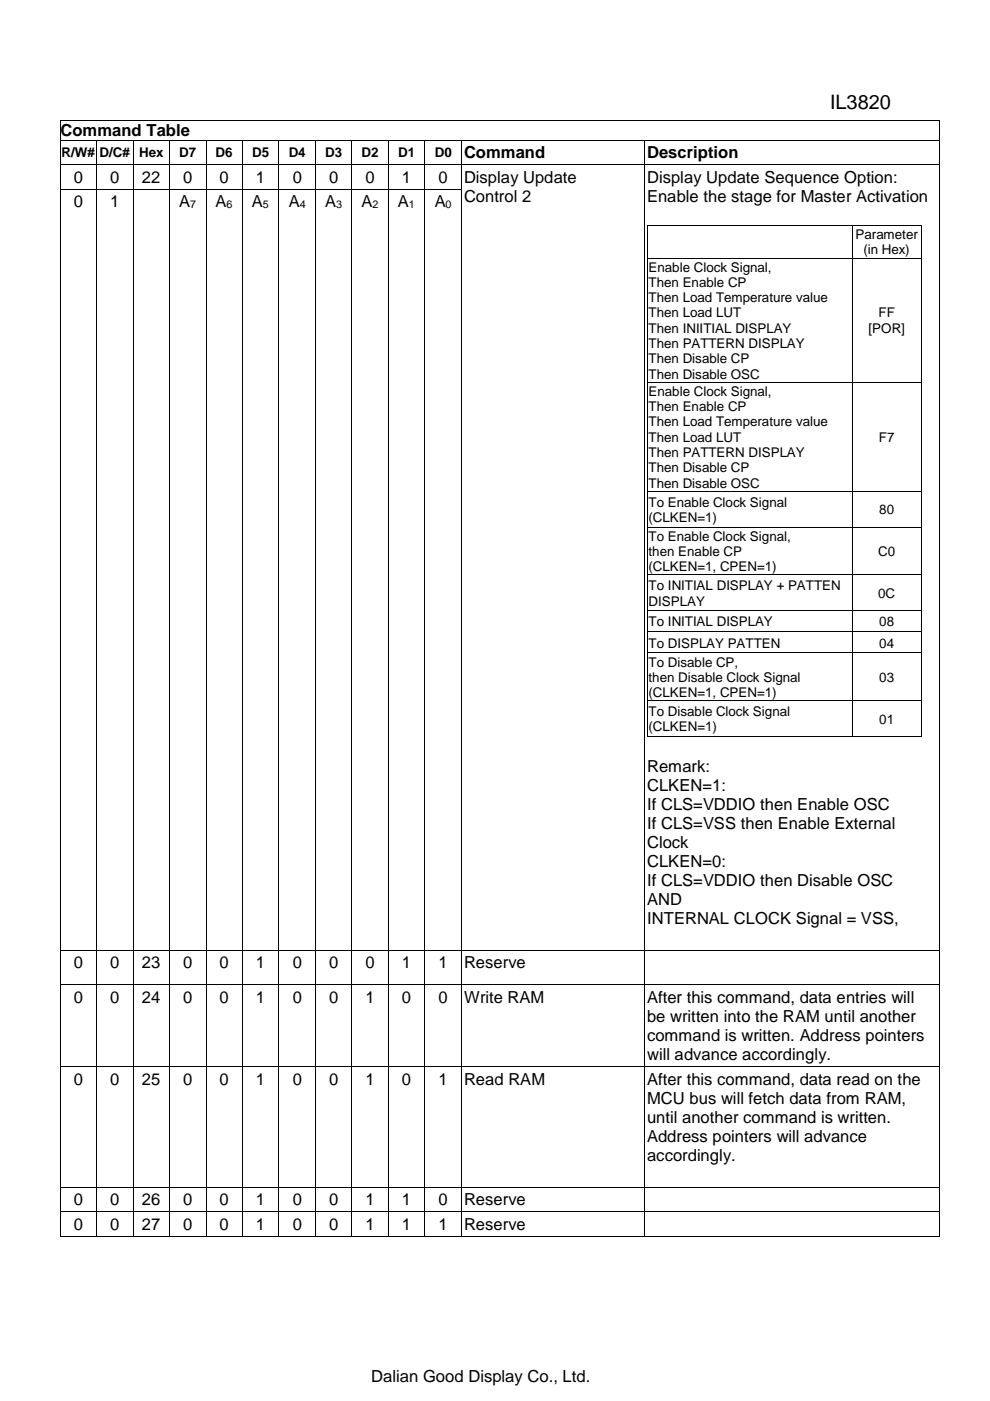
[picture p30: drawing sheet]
<svg xmlns="http://www.w3.org/2000/svg" width="210mm" height="297mm" viewBox="0 0 210 297" stroke-linecap="round" stroke-linejoin="round" font-family="sans-serif">
<defs><g id="words">
<text font-size="4.2" x="176" y="23.2">IL3820</text>
<g font-size="3.5">
<text x="12.8" y="28.8">Command Table</text>
<text x="98.4" y="33.5">Command</text>
<text x="137.2" y="33.5">Description</text>
<text x="15.6" y="38.8">0</text>
<text x="23.3" y="38.8">0</text>
<text x="30.1" y="38.8">22</text>
<text x="38.8" y="38.8">0</text>
<text x="46.6" y="38.8">0</text>
<text x="54.3" y="38.8">1</text>
<text x="62.1" y="38.8">0</text>
<text x="69.8" y="38.8">0</text>
<text x="77.5" y="38.8">0</text>
<text x="85.2" y="38.8">1</text>
<text x="93" y="38.8">0</text>
<text x="98.4" y="38.8">Display Update</text>
<text x="137.2" y="38.8">Display Update Sequence Option:</text>
<text x="15.6" y="44">0</text>
<text x="23.3" y="44">1</text>
<text x="38" y="44">A</text>
<text x="45.7" y="44">A</text>
<text x="53.4" y="44">A</text>
<text x="61.2" y="44">A</text>
<text x="68.9" y="44">A</text>
<text x="76.7" y="44">A</text>
<text x="84.4" y="44">A</text>
<text x="92.2" y="44">A</text>
<text x="98.4" y="42.8">Control 2</text>
<text x="137.2" y="42.8">Enable the stage for Master Activation</text>
<text x="137.2" y="163.6">Remark:</text>
<text x="137.2" y="167.6">CLKEN=1:</text>
<text x="137.2" y="171.7">If CLS=VDDIO then Enable OSC</text>
<text x="137.2" y="175.7">If CLS=VSS then Enable External</text>
<text x="137.2" y="179.8">Clock</text>
<text x="137.2" y="183.9">CLKEN=0:</text>
<text x="137.2" y="187.9">If CLS=VDDIO then Disable OSC</text>
<text x="137.2" y="192">AND</text>
<text x="137.2" y="196">INTERNAL CLOCK Signal = VSS,</text>
<text x="15.6" y="205.3">0</text>
<text x="23.3" y="205.3">0</text>
<text x="30.1" y="205.3">23</text>
<text x="38.8" y="205.3">0</text>
<text x="46.6" y="205.3">0</text>
<text x="54.3" y="205.3">1</text>
<text x="62.1" y="205.3">0</text>
<text x="69.8" y="205.3">0</text>
<text x="77.5" y="205.3">0</text>
<text x="85.2" y="205.3">1</text>
<text x="93" y="205.3">1</text>
<text x="98.4" y="205.3">Reserve</text>
<text x="15.6" y="212.6">0</text>
<text x="23.3" y="212.6">0</text>
<text x="30.1" y="212.6">24</text>
<text x="38.8" y="212.6">0</text>
<text x="46.6" y="212.6">0</text>
<text x="54.3" y="212.6">1</text>
<text x="62.1" y="212.6">0</text>
<text x="69.8" y="212.6">0</text>
<text x="77.5" y="212.6">1</text>
<text x="85.2" y="212.6">0</text>
<text x="93" y="212.6">0</text>
<text x="98.4" y="212.6">Write RAM</text>
<text x="137.2" y="212.6">After this command, data entries will</text>
<text x="137.2" y="216.7">be written into the RAM until another</text>
<text x="137.2" y="220.7">command is written. Address pointers</text>
<text x="137.2" y="224.8">will advance accordingly.</text>
<text x="15.6" y="230">0</text>
<text x="23.3" y="230">0</text>
<text x="30.1" y="230">25</text>
<text x="38.8" y="230">0</text>
<text x="46.6" y="230">0</text>
<text x="54.3" y="230">1</text>
<text x="62.1" y="230">0</text>
<text x="69.8" y="230">0</text>
<text x="77.5" y="230">1</text>
<text x="85.2" y="230">0</text>
<text x="93" y="230">1</text>
<text x="98.4" y="230">Read RAM</text>
<text x="137.2" y="230">After this command, data read on the</text>
<text x="137.2" y="234.1">MCU bus will fetch data from RAM,</text>
<text x="137.2" y="238.1">until another command is written.</text>
<text x="137.2" y="242.2">Address pointers will advance</text>
<text x="137.2" y="246.3">accordingly.</text>
<text x="15.6" y="255.5">0</text>
<text x="23.3" y="255.5">0</text>
<text x="30.1" y="255.5">26</text>
<text x="38.8" y="255.5">0</text>
<text x="46.6" y="255.5">0</text>
<text x="54.3" y="255.5">1</text>
<text x="62.1" y="255.5">0</text>
<text x="69.8" y="255.5">0</text>
<text x="77.5" y="255.5">1</text>
<text x="85.2" y="255.5">1</text>
<text x="93" y="255.5">0</text>
<text x="98.4" y="255.5">Reserve</text>
<text x="15.6" y="260.7">0</text>
<text x="23.3" y="260.7">0</text>
<text x="30.1" y="260.7">27</text>
<text x="38.8" y="260.7">0</text>
<text x="46.6" y="260.7">0</text>
<text x="54.3" y="260.7">1</text>
<text x="62.1" y="260.7">0</text>
<text x="69.8" y="260.7">0</text>
<text x="77.5" y="260.7">1</text>
<text x="85.2" y="260.7">1</text>
<text x="93" y="260.7">1</text>
<text x="98.4" y="260.7">Reserve</text>
<text x="78.7" y="293">Dalian Good Display Co., Ltd.</text>
</g>
<g font-size="2.8">
<text x="13" y="33.2">R/W#</text>
<text x="21.1" y="33.2">D/C#</text>
<text x="29.5" y="33.2">Hex</text>
<text x="38" y="33.2">D7</text>
<text x="45.7" y="33.2">D6</text>
<text x="53.5" y="33.2">D5</text>
<text x="61.2" y="33.2">D4</text>
<text x="69" y="33.2">D3</text>
<text x="76.7" y="33.2">D2</text>
<text x="84.4" y="33.2">D1</text>
<text x="92.2" y="33.2">D0</text>
<text x="181.4" y="50.7">Parameter</text>
<text x="183" y="53.9">(in Hex)</text>
<text x="137.5" y="57.6">Enable Clock Signal,</text>
<text x="137.5" y="60.8">Then Enable CP</text>
<text x="137.5" y="64.1">Then Load Temperature value</text>
<text x="137.5" y="67.3">Then Load LUT</text>
<text x="137.5" y="70.6">Then INIITIAL DISPLAY</text>
<text x="184.1" y="70.6">[POR]</text>
<text x="186.3" y="67.3">FF</text>
<text x="137.5" y="73.8">Then PATTERN DISPLAY</text>
<text x="137.5" y="77">Then Disable CP</text>
<text x="137.5" y="80.3">Then Disable OSC</text>
<text x="137.5" y="83.9">Enable Clock Signal,</text>
<text x="137.5" y="87.2">Then Enable CP</text>
<text x="137.5" y="90.4">Then Load Temperature value</text>
<text x="137.5" y="93.7">Then Load LUT</text>
<text x="186.4" y="93.7">F7</text>
<text x="137.5" y="96.9">Then PATTERN DISPLAY</text>
<text x="137.5" y="100.2">Then Disable CP</text>
<text x="137.5" y="103.4">Then Disable OSC</text>
<text x="137.5" y="107.4">To Enable Clock Signal</text>
<text x="137.5" y="110.7">(CLKEN=1)</text>
<text x="186.4" y="109.1">80</text>
<text x="137.5" y="114.6">To Enable Clock Signal,</text>
<text x="137.5" y="117.9">then Enable CP</text>
<text x="186.2" y="117.9">C0</text>
<text x="137.5" y="121.2">(CLKEN=1, CPEN=1)</text>
<text x="137.5" y="125.1">To INITIAL DISPLAY + PATTEN</text>
<text x="137.5" y="128.4">DISPLAY</text>
<text x="186.2" y="126.7">0C</text>
<text x="137.5" y="132.8">To INITIAL DISPLAY</text>
<text x="137.5" y="137.3">To DISPLAY PATTEN</text>
<text x="186.4" y="132.8">08</text>
<text x="186.4" y="137.3">04</text>
<text x="137.5" y="141.4">To Disable CP,</text>
<text x="137.5" y="144.6">then Disable Clock Signal</text>
<text x="137.5" y="147.8">(CLKEN=1, CPEN=1)</text>
<text x="186.4" y="144.6">03</text>
<text x="137.5" y="151.8">To Disable Clock Signal</text>
<text x="137.5" y="155.1">(CLKEN=1)</text>
<text x="186.4" y="153.5">01</text>
</g>
<g font-size="2.3">
<text x="40.3" y="44.2">7</text>
<text x="48" y="44.2">6</text>
<text x="55.8" y="44.2">5</text>
<text x="63.5" y="44.2">4</text>
<text x="71.2" y="44.2">3</text>
<text x="79" y="44.2">2</text>
<text x="86.7" y="44.2">1</text>
<text x="94.5" y="44.2">0</text>
</g>
</g></defs>
<g fill="#000">
<path d="M12.7 25.4h.1v.2h-.1zM12.7 29.6h.1v.7h-.1zM12.7 34.9h.1v.6h-.1zM20.4 29.8h.2v.5h-.2zM20.4 29.6h.2v.2h-.2zM20.4 34.9h.2v.6h-.2zM28.2 29.8h.1v.5h-.1zM28.2 29.6h.1v.2h-.1zM28.2 34.9h.1v.6h-.1zM35.9 29.8h.1v.5h-.1zM35.9 29.6h.1v.2h-.1zM35.9 34.9h.1v.6h-.1z"/>
<path d="M43.6 29.8h.2v.5h-.2zM43.6 29.6h.2v.2h-.2zM43.6 34.9h.2v.6h-.2zM51.3 29.8h.2v.5h-.2zM51.3 29.6h.2v.2h-.2zM51.3 34.9h.2v.6h-.2zM59.1 29.8h.1v.5h-.1zM59.1 29.6h.1v.2h-.1zM59.1 34.9h.1v.6h-.1zM66.8 29.8h.2v.5h-.2zM66.8 29.6h.2v.2h-.2zM66.8 34.9h.2v.6h-.2z"/>
<path d="M74.5 29.8h.2v.5h-.2zM74.5 29.6h.2v.2h-.2zM74.5 34.9h.2v.6h-.2zM82.3 29.8h.2v.5h-.2zM82.3 29.6h.2v.2h-.2zM82.3 34.9h.2v.6h-.2zM90 29.8h.2v.5h-.2zM90 29.6h.2v.2h-.2zM90 34.9h.2v.6h-.2zM97.8 29.8h.2v.5h-.2zM97.8 29.6h.2v.2h-.2zM97.8 34.9h.2v.6h-.2z"/>
<path d="M136.6 29.8h.2v.5h-.2zM136.6 29.6h.2v.2h-.2zM136.6 34.9h.2v.6h-.2zM199.1 25.4h.2v.2h-.2zM199.1 29.6h.2v.7h-.2zM199.1 34.9h.2v.6h-.2zM12.7 40.1h.1v.7h-.1zM20.4 40.1h.2v.7h-.2zM28.2 40.1h.1v.7h-.1zM35.9 40.1h.1v.7h-.1zM43.6 40.1h.2v.7h-.2zM51.3 40.1h.2v.7h-.2z"/>
<path d="M59.1 40.1h.1v.7h-.1zM66.8 40.1h.2v.7h-.2zM74.5 40.1h.2v.7h-.2zM82.3 40.1h.2v.7h-.2zM90 40.1h.2v.7h-.2zM97.8 40.1h.2v.7h-.2zM136.6 40.1h.2v.7h-.2zM137.2 47.7h.2v.4h-.2zM137.2 47.7h.2v.2h-.2zM137.2 54.6h.2v.4h-.2zM180.6 47.9h.2v.2h-.2zM180.6 47.7h.2v.2h-.2z"/>
<path d="M180.6 54.6h.2v.4h-.2zM195.3 47.7h.1v.4h-.1zM195.3 47.7h.1v.2h-.1zM195.3 54.6h.1v.4h-.1zM199.1 40.1h.2v.7h-.2zM137.2 81h.2v.4h-.2zM180.6 81h.2v.4h-.2zM195.3 81h.1v.4h-.1zM137.2 104.1h.2v.4h-.2zM137.2 111.7h.2v.4h-.2zM180.6 104.1h.2v.4h-.2zM180.6 111.7h.2v.4h-.2z"/>
<path d="M195.3 104.1h.1v.4h-.1zM195.3 111.7h.1v.4h-.1zM137.2 121.8h.2v.4h-.2zM137.2 129.4h.2v.4h-.2zM137.2 133.9h.2v.4h-.2zM137.2 138.4h.2v.4h-.2zM180.6 121.8h.2v.4h-.2zM180.6 129.4h.2v.4h-.2zM180.6 133.9h.2v.4h-.2zM180.6 138.4h.2v.4h-.2zM195.3 121.8h.1v.4h-.1zM195.3 129.4h.1v.4h-.1z"/>
<path d="M195.3 133.9h.1v.4h-.1zM195.3 138.4h.1v.4h-.1zM137.2 148.5h.2v.4h-.2zM137.2 156.1h.2v.2h-.2zM180.6 148.5h.2v.4h-.2zM180.6 156.1h.2v.2h-.2zM195.3 148.5h.1v.4h-.1zM195.3 156.1h.1v.2h-.1zM12.7 201.4h.1v.7h-.1zM12.7 208.7h.1v.7h-.1zM20.4 201.4h.2v.7h-.2zM20.4 208.7h.2v.7h-.2z"/>
<path d="M28.2 201.4h.1v.7h-.1zM28.2 208.7h.1v.7h-.1zM35.9 201.4h.1v.7h-.1zM35.9 208.7h.1v.7h-.1zM43.6 201.4h.2v.7h-.2zM43.6 208.7h.2v.7h-.2zM51.3 201.4h.2v.7h-.2zM51.3 208.7h.2v.7h-.2zM59.1 201.4h.1v.7h-.1zM59.1 208.7h.1v.7h-.1zM66.8 201.4h.2v.7h-.2zM66.8 208.7h.2v.7h-.2z"/>
<path d="M74.5 201.4h.2v.7h-.2zM74.5 208.7h.2v.7h-.2zM82.3 201.4h.2v.7h-.2zM82.3 208.7h.2v.7h-.2zM90 201.4h.2v.7h-.2zM90 208.7h.2v.7h-.2zM97.8 201.4h.2v.7h-.2zM97.8 208.7h.2v.7h-.2zM136.6 201.4h.2v.7h-.2zM136.6 208.7h.2v.7h-.2zM199.1 201.4h.2v.7h-.2zM199.1 208.7h.2v.7h-.2z"/>
<path d="M12.7 226.1h.1v.7h-.1zM20.4 226.1h.2v.7h-.2zM28.2 226.1h.1v.7h-.1zM35.9 226.1h.1v.7h-.1zM43.6 226.1h.2v.7h-.2zM51.3 226.1h.2v.7h-.2zM59.1 226.1h.1v.7h-.1zM66.8 226.1h.2v.7h-.2zM74.5 226.1h.2v.7h-.2zM82.3 226.1h.2v.7h-.2zM90 226.1h.2v.7h-.2zM97.8 226.1h.2v.7h-.2z"/>
<path d="M136.6 226.1h.2v.7h-.2zM199.1 226.1h.2v.7h-.2zM12.7 251.6h.1v.7h-.1zM12.7 256.8h.1v.7h-.1zM20.4 251.6h.2v.7h-.2zM20.4 256.8h.2v.7h-.2zM28.2 251.6h.1v.7h-.1zM28.2 256.8h.1v.7h-.1zM35.9 251.6h.1v.7h-.1zM35.9 256.8h.1v.7h-.1zM43.6 251.6h.2v.7h-.2zM43.6 256.8h.2v.7h-.2z"/>
<path d="M51.3 251.6h.2v.7h-.2zM51.3 256.8h.2v.7h-.2zM59.1 251.6h.1v.7h-.1zM59.1 256.8h.1v.7h-.1zM66.8 251.6h.2v.7h-.2zM66.8 256.8h.2v.7h-.2zM74.5 251.6h.2v.7h-.2zM74.5 256.8h.2v.7h-.2zM82.3 251.6h.2v.7h-.2zM82.3 256.8h.2v.7h-.2zM90 251.6h.2v.7h-.2zM90 256.8h.2v.7h-.2z"/>
<path d="M97.8 251.6h.2v.7h-.2zM97.8 256.8h.2v.7h-.2zM136.6 251.6h.2v.7h-.2zM136.6 256.8h.2v.7h-.2zM199.1 251.6h.2v.7h-.2zM199.1 256.8h.2v.7h-.2zM12.7 262h.1v.2h-.1zM20.4 262h.2v.2h-.2zM28.2 262h.1v.2h-.1zM35.9 262h.1v.2h-.1zM43.6 262h.2v.2h-.2zM51.3 262h.2v.2h-.2z"/>
<path d="M59.1 262h.1v.2h-.1zM66.8 262h.2v.2h-.2zM74.5 262h.2v.2h-.2zM82.3 262h.2v.2h-.2zM90 262h.2v.2h-.2zM97.8 262h.2v.2h-.2zM136.6 262h.2v.2h-.2zM199.1 262h.2v.2h-.2z"/>
</g>
<g fill="none" stroke="#000" stroke-width=".21">
<path d="M12.7 25.6v4M12.7 30.3v4.6M12.7 35.5v4.6M12.8 25.5h186.3M12.8 29.7h7.6M12.8 34.9h7.6M20.5 30.3v4.6M20.5 35.5v4.6M20.6 29.7h7.6M20.6 34.9h7.6M28.2 30.3v4.6M28.2 35.5v4.6"/>
<path d="M28.3 29.7h7.6M28.3 34.9h7.6M35.9 30.3v4.6M35.9 35.5v4.6M36 29.7h7.6M36 34.9h7.6M43.7 30.3v4.6M43.7 35.5v4.6M43.8 29.7h7.5M43.8 34.9h7.5M51.4 30.3v4.6M51.4 35.5v4.6"/>
<path d="M51.5 29.7h7.6M51.5 34.9h7.6M59.1 30.3v4.6M59.1 35.5v4.6M59.2 29.7h7.6M59.2 34.9h7.6M66.9 30.3v4.6M66.9 35.5v4.6M67 29.7h7.5M67 34.9h7.5M74.6 30.3v4.6M74.6 35.5v4.6"/>
<path d="M74.7 29.7h7.6M74.7 34.9h7.6M82.4 30.3v4.6M82.4 35.5v4.6M82.5 29.7h7.5M82.5 34.9h7.5M90.1 30.3v4.6M90.1 35.5v4.6M90.2 29.7h7.6M90.2 34.9h7.6M97.9 30.3v4.6M97.9 35.5v4.6"/>
<path d="M98 29.7h38.6M98 34.9h38.6M136.7 30.3v4.6M136.7 35.5v4.6M136.8 29.7h62.3M136.8 34.9h62.3M199.2 25.6v4M199.2 30.3v4.6M199.2 35.5v4.6M12.7 40.8v160.6M12.8 40.2h7.6M20.5 40.8v160.6"/>
<path d="M20.6 40.2h7.6M28.2 40.8v160.6M28.3 40.2h7.6M35.9 40.8v160.6M36 40.2h7.6M43.7 40.8v160.6M43.8 40.2h7.5M51.4 40.8v160.6M51.5 40.2h7.6M59.1 40.8v160.6M59.2 40.2h7.6M66.9 40.8v160.6"/>
<path d="M67 40.2h7.5M74.6 40.8v160.6M74.7 40.2h7.6M82.4 40.8v160.6M82.5 40.2h7.5M90.1 40.8v160.6M90.2 40.2h7.6M97.9 40.8v160.6M136.7 40.8v160.6M137.3 48.1v6.5M137.3 55v26M137.4 47.8h43.2"/>
<path d="M137.4 54.7h43.2M180.7 48.1v6.5M180.7 55v26M180.8 47.8h14.5M180.8 54.7h14.5M195.4 48.1v6.5M195.4 55v26M199.2 40.8v160.6M137.3 81.4v22.7M137.4 81h43.2M180.7 81.4v22.7M180.8 81h14.5"/>
<path d="M195.4 81.4v22.7M137.3 104.5v7.2M137.3 112.1v9.7M137.4 104.2h43.2M137.4 111.8h43.2M180.7 104.5v7.2M180.7 112.1v9.7M180.8 104.2h14.5M180.8 111.8h14.5M195.4 104.5v7.2M195.4 112.1v9.7M137.3 122.2v7.2"/>
<path d="M137.3 129.8v4.1M137.3 134.3v4.1M137.3 138.8v9.7M137.4 121.9h43.2M137.4 129.5h43.2M137.4 133.9h43.2M137.4 138.4h43.2M180.7 122.2v7.2M180.7 129.8v4.1M180.7 134.3v4.1M180.7 138.8v9.7M180.8 121.9h14.5"/>
<path d="M180.8 129.5h14.5M180.8 133.9h14.5M180.8 138.4h14.5M195.4 122.2v7.2M195.4 129.8v4.1M195.4 134.3v4.1M195.4 138.8v9.7M137.3 148.9v7.2M137.4 148.6h43.2M137.4 156.2h43.2M180.7 148.9v7.2M180.8 148.6h14.5"/>
<path d="M180.8 156.2h14.5M195.4 148.9v7.2M12.7 202.1v6.6M12.7 209.4v16.7M12.8 201.5h7.6M12.8 208.8h7.6M20.5 202.1v6.6M20.5 209.4v16.7M20.6 201.5h7.6M20.6 208.8h7.6M28.2 202.1v6.6M28.2 209.4v16.7"/>
<path d="M28.3 201.5h7.6M28.3 208.8h7.6M35.9 202.1v6.6M35.9 209.4v16.7M36 201.5h7.6M36 208.8h7.6M43.7 202.1v6.6M43.7 209.4v16.7M43.8 201.5h7.5M43.8 208.8h7.5M51.4 202.1v6.6M51.4 209.4v16.7"/>
<path d="M51.5 201.5h7.6M51.5 208.8h7.6M59.1 202.1v6.6M59.1 209.4v16.7M59.2 201.5h7.6M59.2 208.8h7.6M66.9 202.1v6.6M66.9 209.4v16.7M67 201.5h7.5M67 208.8h7.5M74.6 202.1v6.6M74.6 209.4v16.7"/>
<path d="M74.7 201.5h7.6M74.7 208.8h7.6M82.4 202.1v6.6M82.4 209.4v16.7M82.5 201.5h7.5M82.5 208.8h7.5M90.1 202.1v6.6M90.1 209.4v16.7M90.2 201.5h7.6M90.2 208.8h7.6M97.9 202.1v6.6M97.9 209.4v16.7"/>
<path d="M98 201.5h38.6M98 208.8h38.6M136.7 202.1v6.6M136.7 209.4v16.7M136.8 201.5h62.3M136.8 208.8h62.3M199.2 202.1v6.6M199.2 209.4v16.7M12.7 226.8v24.8M12.8 226.2h7.6M20.5 226.8v24.8M20.6 226.2h7.6"/>
<path d="M28.2 226.8v24.8M28.3 226.2h7.6M35.9 226.8v24.8M36 226.2h7.6M43.7 226.8v24.8M43.8 226.2h7.5M51.4 226.8v24.8M51.5 226.2h7.6M59.1 226.8v24.8M59.2 226.2h7.6M66.9 226.8v24.8M67 226.2h7.5"/>
<path d="M74.6 226.8v24.8M74.7 226.2h7.6M82.4 226.8v24.8M82.5 226.2h7.5M90.1 226.8v24.8M90.2 226.2h7.6M97.9 226.8v24.8M98 226.2h38.6M136.7 226.8v24.8M136.8 226.2h62.3M199.2 226.8v24.8M12.7 252.3v4.5"/>
<path d="M12.7 257.5v4.5M12.8 251.7h7.6M12.8 256.9h7.6M20.5 252.3v4.5M20.5 257.5v4.5M20.6 251.7h7.6M20.6 256.9h7.6M28.2 252.3v4.5M28.2 257.5v4.5M28.3 251.7h7.6M28.3 256.9h7.6M35.9 252.3v4.5"/>
<path d="M35.9 257.5v4.5M36 251.7h7.6M36 256.9h7.6M43.7 252.3v4.5M43.7 257.5v4.5M43.8 251.7h7.5M43.8 256.9h7.5M51.4 252.3v4.5M51.4 257.5v4.5M51.5 251.7h7.6M51.5 256.9h7.6M59.1 252.3v4.5"/>
<path d="M59.1 257.5v4.5M59.2 251.7h7.6M59.2 256.9h7.6M66.9 252.3v4.5M66.9 257.5v4.5M67 251.7h7.5M67 256.9h7.5M74.6 252.3v4.5M74.6 257.5v4.5M74.7 251.7h7.6M74.7 256.9h7.6M82.4 252.3v4.5"/>
<path d="M82.4 257.5v4.5M82.5 251.7h7.5M82.5 256.9h7.5M90.1 252.3v4.5M90.1 257.5v4.5M90.2 251.7h7.6M90.2 256.9h7.6M97.9 252.3v4.5M97.9 257.5v4.5M98 251.7h38.6M98 256.9h38.6M136.7 252.3v4.5"/>
<path d="M136.7 257.5v4.5M136.8 251.7h62.3M136.8 256.9h62.3M199.2 252.3v4.5M199.2 257.5v4.5M12.8 262.1h7.6M20.6 262.1h7.6M28.3 262.1h7.6M36 262.1h7.6M43.8 262.1h7.5M51.5 262.1h7.6M59.2 262.1h7.6"/>
<path d="M67 262.1h7.5M74.7 262.1h7.6M82.5 262.1h7.5M90.2 262.1h7.6M98 262.1h38.6M136.8 262.1h62.3"/>
</g>
<use href="#words"/>
</svg>
